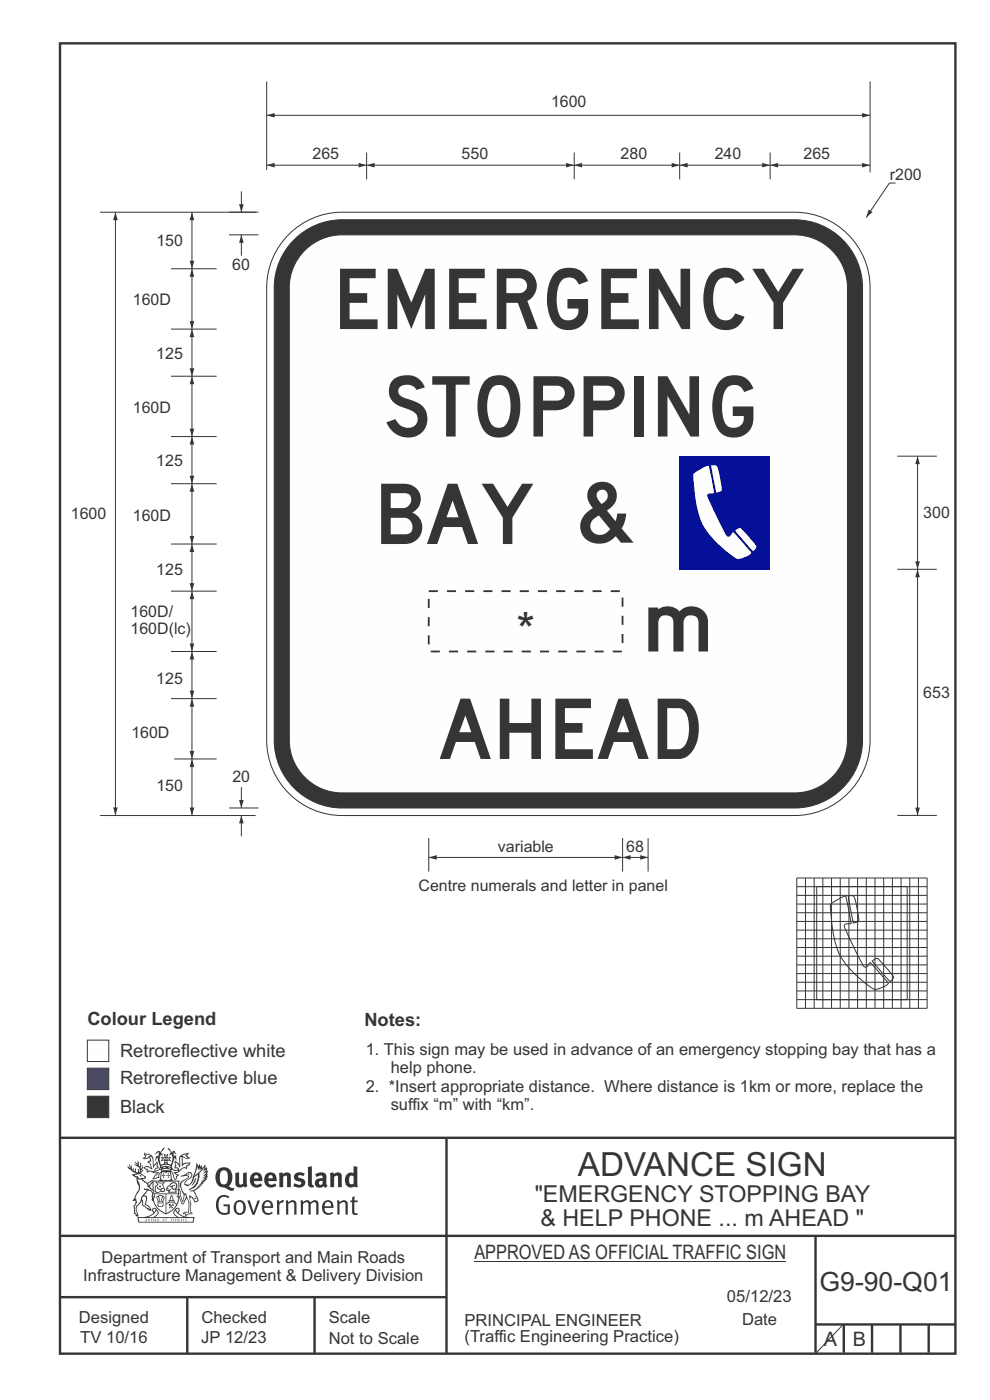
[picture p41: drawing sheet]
<svg xmlns="http://www.w3.org/2000/svg" width="210mm" height="297mm" viewBox="0 0 210 297" stroke-linecap="round" stroke-linejoin="round" font-family="sans-serif">
<defs><g id="words">
<g font-size="17.8" fill="#373435">
<text x="70.6" y="69.8">EMERGENCY</text>
<text x="81.3" y="92.6">STOPPING</text>
<text x="79.3" y="115.4">BAY &amp;</text>
<text x="136.3" y="138.2">m</text>
<text x="92.9" y="161">AHEAD</text>
</g>
<text font-size="10.2" fill="#373435" x="109.6" y="137.2">*</text>
<text font-size="7.1" fill="#373435" x="122.6" y="249.6">ADVANCE SIGN</text>
<text font-size="5.6" fill="#373435" x="173.8" y="274">G9-90-Q01</text>
<g font-size="4.9" fill="#373435">
<text x="113.4" y="255.1">&quot;EMERGENCY STOPPING BAY</text>
<text x="114.7" y="260.2">&amp; HELP PHONE ... m AHEAD &quot;</text>
</g>
<g font-size="4.2" fill="#373435">
<text x="100.6" y="267.2">APPROVED AS OFFICIAL TRAFFIC SIGN</text>
<text x="174.7" y="285.6">A</text>
<text x="180.9" y="285.6">B</text>
</g>
<g font-size="3.9" fill="#373435">
<text x="18.5" y="217.4">Colour Legend</text>
<text x="77.3" y="217.7">Notes:</text>
<text x="25.5" y="224.3">Retroreflective white</text>
<text x="25.5" y="230">Retroreflective blue</text>
<text x="25.5" y="236.2">Black</text>
</g>
<g font-size="3.5" fill="#373435">
<text x="77.6" y="223.8">1. This sign may be used in advance of an emergency stopping bay that has a</text>
<text x="82.9" y="227.7">help phone.</text>
<text x="77.6" y="231.6">2. *Insert appropriate distance. Where distance is 1km or more, replace the</text>
<text x="82.9" y="235.5">suffix “m” with “km”.</text>
<text x="21.6" y="267.9">Department of Transport and Main Roads</text>
<text x="17.7" y="271.8">Infrastructure Management &amp; Delivery Division</text>
<text x="16.7" y="280.6">Designed</text>
<text x="42.7" y="280.6">Checked</text>
<text x="69.7" y="280.6">Scale</text>
<text x="98.5" y="281.4">PRINCIPAL ENGINEER</text>
<text x="154.2" y="276.2">05/12/23</text>
<text x="157.4" y="281.2">Date</text>
<text x="17" y="284.8">TV 10/16</text>
<text x="42.7" y="284.8">JP 12/23</text>
<text x="69.7" y="285.2">Not to Scale</text>
<text x="98.5" y="284.8">(Traffic Engineering Practice)</text>
</g>
<g font-size="3.4" fill="#373435">
<text x="116.9" y="22.8">1600</text>
<text x="66.3" y="33.8">265</text>
<text x="97.9" y="33.8">550</text>
<text x="131.7" y="33.8">280</text>
<text x="151.6" y="33.8">240</text>
<text x="170.4" y="33.8">265</text>
<text x="188.8" y="38.2">r200</text>
<text x="33.2" y="52.2">150</text>
<text x="49.3" y="57.2">60</text>
<text x="28.2" y="64.6">160D</text>
<text x="33.2" y="76.1">125</text>
<text x="28.2" y="87.7">160D</text>
<text x="33.2" y="98.9">125</text>
<text x="15" y="110.2">1600</text>
<text x="28.2" y="110.5">160D</text>
<text x="195.9" y="110">300</text>
<text x="33.2" y="122">125</text>
<text x="27.7" y="130.8">160D/</text>
<text x="27.7" y="134.6">160D(lc)</text>
<text x="33.2" y="145">125</text>
<text x="195.9" y="148.1">653</text>
<text x="27.9" y="156.6">160D</text>
<text x="33.2" y="167.9">150</text>
<text x="49.3" y="165.9">20</text>
<text x="105.6" y="180.7">variable</text>
<text x="132.9" y="180.7">68</text>
<text x="88.8" y="189">Centre numerals and letter in panel</text>
</g>
</g></defs>
<g fill="none" stroke="#373435" stroke-width=".51">
<path d="M12.7 9.2h190v278h-190zM12.7 241.4h190M94.7 241.4v45.8M12.7 275.2h82M12.7 262.2h190.1M39.7 275.2v12M66.7 275.2v12M173 262.2v24.8M173 281h29.6M179 281v6M185 281v6M191 281v6"/>
<path d="M197 281v6"/>
</g>
<g fill="#373435">
<path d="M47 248.5a2.55 2.55 0 0 0 0 2.7l.3 .1a.81 .81 0 0 0 1-.9v-.6a1.04 1.04 0 0 0-1.1-1.5zM46.3 248.1a1.82 1.82 0 0 1 2.1-.2 1.82 1.82 0 0 1 .9 1.9 2.29 2.29 0 0 1-.8 1.9l.7 .3h.5l-.2 .6a2.87 2.87 0 0 1-2-.7 2.12 2.12 0 0 1-1.6-3.1z" fill-rule="evenodd"/>
<path d="M49.9 248.9l.8-.2v2a.46 .46 0 0 0 .3 .6 .46 .46 0 0 0 .6-.3v-2.1l.7-.2v2.4l.2 .5-.5 .4-.3-.3a1.02 1.02 0 0 1-1.2 .2 1.02 1.02 0 0 1-.6-1.1z" fill-rule="evenodd"/>
<path d="M54 249.5l-.1 .5h.9a.49 .49 0 0 0-.2-.6 .49 .49 0 0 0-.6 .1zM53.4 249.1a1.34 1.34 0 0 1 1.6-.2 1.34 1.34 0 0 1 .7 1.5v.2h-1.8a.77 .77 0 0 0 .5 .8 .77 .77 0 0 0 .9-.4l.3 .5a1.59 1.59 0 0 1-2 .2 1.59 1.59 0 0 1-.5-2z" fill-rule="evenodd"/>
<path d="M57.1 249.5l-.2 .5h1a.49 .49 0 0 0-.2-.6 .49 .49 0 0 0-.6 .1zM56.4 249.1a1.34 1.34 0 0 1 1.6-.2 1.34 1.34 0 0 1 .7 1.5v.2h-1.8a.77 .77 0 0 0 .5 .8 .77 .77 0 0 0 .9-.4l.4 .5a1.59 1.59 0 0 1-2.1 .2 1.59 1.59 0 0 1-.5-2z" fill-rule="evenodd"/>
<path d="M59.2 248.9l.7-.2 .1 .4a.95 .95 0 0 1 1-.3 .95 .95 0 0 1 .7 .8v2.3h-.8v-2.3a.46 .46 0 0 0-.8 .1v2.2h-.8z" fill-rule="evenodd"/>
<path d="M62.6 249.1a1.75 1.75 0 0 1 2-.1l-.2 .5-.6-.2a.43 .43 0 0 0-.6 .3l.4 .3a1.04 1.04 0 0 1 1.2 1.1 1.04 1.04 0 0 1-1.4 1l-1.2-.4 .3-.6 1 .4 .4-.4a.88 .88 0 0 0-1-.5l-.4-.2-.1-.4z" fill-rule="evenodd"/>
<path d="M65.3 247.6l.8-.2 .1 3.8 .3 .2 .1 .5a.88 .88 0 0 1-1-.1 .88 .88 0 0 1-.3-1z" fill-rule="evenodd"/>
<path d="M67.8 250.6a.43 .43 0 0 0-.1 .7 .43 .43 0 0 0 .7-.1v-.7zM66.8 249.2a1.7 1.7 0 0 1 2.4 .1v1.8l.3 .4-.4 .5-.5-.3a1.03 1.03 0 0 1-1.7-.2 1.03 1.03 0 0 1 .8-1.5h.7v-.4a.8 .8 0 0 0-1.2 .1z" fill-rule="evenodd"/>
<path d="M70 248.9l.7-.2 .1 .4a.95 .95 0 0 1 1-.3 .95 .95 0 0 1 .7 .8v2.3h-.8v-2.3a.46 .46 0 0 0-.8 .1v2.2h-.8z" fill-rule="evenodd"/>
<path d="M74.3 249.5a1.48 1.48 0 0 0 0 1.7h.5l.2-.1v-1.5l-.3-.2zM75 247.4l.8 .1 .1 4.4h-.7l-.1-.2a1.26 1.26 0 0 1-1.4 0 1.26 1.26 0 0 1-.5-1.3 1.29 1.29 0 0 1 .4-1.3 1.29 1.29 0 0 1 1.4-.2z" fill-rule="evenodd"/>
<path d="M46.4 253.9a1.72 1.72 0 0 1 2.3 0l-.3 .3a1.24 1.24 0 0 0-1.4-.2 1.24 1.24 0 0 0-.6 1.4 1.49 1.49 0 0 0 1.2 2l.7-.2v-1.3h-.8l-.1-.4h1.4v1.9a1.93 1.93 0 0 1-2.3 0 1.93 1.93 0 0 1-.7-2.2l.2-.7z" fill-rule="evenodd"/>
<path d="M50.4 255.1a1.65 1.65 0 0 0 .2 2.2 .99 .99 0 0 0 1-1.4 .78 .78 0 0 0-.4-.8 .78 .78 0 0 0-.8 0zM50 254.9a1.33 1.33 0 0 1 1.6-.1 1.33 1.33 0 0 1 .5 1.4 1.31 1.31 0 0 1-1.3 1.6 1.31 1.31 0 0 1-1.2-1.6v-.6z" fill-rule="evenodd"/>
<path d="M52.5 254.7l.5-.1 .8 2.6 .8-2.5h.5l-1.1 3h-.5z" fill-rule="evenodd"/>
<path d="M56.3 255.2l-.2 .7h1.3a.7 .7 0 0 0-.3-.8 .7 .7 0 0 0-.8 .1zM55.9 255a1.22 1.22 0 0 1 1.5-.2 1.22 1.22 0 0 1 .5 1.5h-1.8a.93 .93 0 0 0 .5 1 .93 .93 0 0 0 1.1-.2l.2 .3a1.43 1.43 0 0 1-1.8 .1 1.43 1.43 0 0 1-.6-1.7z" fill-rule="evenodd"/>
<path d="M58.7 254.7l.4-.1 .1 .5 .4-.4 .6-.1-.1 .6a.66 .66 0 0 0-.9 .6v1.9h-.4z" fill-rule="evenodd"/>
<path d="M60.6 254.8l.4-.2 .1 .5a.94 .94 0 0 1 1-.5 .94 .94 0 0 1 .8 .8v2.3h-.5l-.1-2.5a.81 .81 0 0 0-1.2 .3v2.2h-.4z" fill-rule="evenodd"/>
<path d="M63.7 254.7l.5-.1 .1 .5 .4-.3a.78 .78 0 0 1 1.2 .3 .9 .9 0 0 1 .9-.5 .9 .9 0 0 1 .8 .8v2.3h-.5l-.1-2.5a.67 .67 0 0 0-1.1 .3v2.2h-.5v-2.4l-.4-.2-.7 .4v2.2h-.5z" fill-rule="evenodd"/>
<path d="M69.1 255.2l-.2 .7h1.3a.7 .7 0 0 0-.3-.8 .7 .7 0 0 0-.8 .1zM68.7 255a1.22 1.22 0 0 1 1.5-.2 1.22 1.22 0 0 1 .5 1.5h-1.8a.93 .93 0 0 0 .4 1 .93 .93 0 0 0 1.2-.2l.2 .3a1.44 1.44 0 0 1-1.8 .1 1.44 1.44 0 0 1-.6-1.7z" fill-rule="evenodd"/>
<path d="M71.5 254.8l.4-.2 .1 .5a.94 .94 0 0 1 1-.5 .94 .94 0 0 1 .8 .8v2.3h-.5l-.1-2.5a.81 .81 0 0 0-1.2 .3v2.2h-.4z" fill-rule="evenodd"/>
<path d="M74.7 253.9l.5-.1v.9h.7l-.1 .4h-.6v2.1l.1 .2h.5l.1 .3a.75 .75 0 0 1-1.2-.6v-2h-.4v-.4h.4z" fill-rule="evenodd"/>
<path d="M30.8 244.9l1.1 .3-.9 .5h-.4l.6-.5zM31.8 245.5l.2-.1a2.44 2.44 0 0 1 .5 1.9l.1 .5 .6-1-.1 .6 .3 .3a.57 .57 0 0 0-.6 .8l-1-.2-.5 .2 .2-.5-.8-.3 .7-.1 .9 .5 .1-.1-.6-1.3-.2-.1 .5-.1zM30.7 244.4l-.1 .5 .2 .4-.6 .4a1.04 1.04 0 0 0 1.4-.1l.2 .6-.3 .1-.2 .4a.94 .94 0 0 1 .8 1.1l-.2-.1a1.16 1.16 0 0 0-1.5-.1l.3 .4 .4 .2 .1 .5 .2 .1 .1-.2a.94 .94 0 0 1 1.1 .3h.8l-1.2 1.2a1.13 1.13 0 0 0 1.2-.2l.4-.1v-.4l.4-.7a.83 .83 0 0 0-.6 1h-.3l-.7 .3 1.1-1.4-.5 .2-.5-.1 1.3-.5-.1-.2-.9 .4v-.3l.2-.2 .3 .1 .1-.3-.2-.4 .1-.6-.2-.3-.7 .9v-.7a1.42 1.42 0 0 0-1.6-1.8z" fill-rule="evenodd"/>
<path d="M38.5 245.3l.5-.3 .7-.1-.6 .3 .8 .5h-.3zM38.3 245.5h.2l.1 2a1.69 1.69 0 0 1 1.6-.7l-.8 .5 .1 .5a1.1 1.1 0 0 0-1.5 .6l-.1-.5-.2-.2h-.5l.3-.4-.3-.7a1.42 1.42 0 0 1 .9 1.1l.2-.1zM37.1 246.2l.1 1-.2 .3 .1 .5 .5-.1 .2 .2a.96 .96 0 0 1-1.2-.1l-.1 .1a1.06 1.06 0 0 0 1.3 .2v.1a.72 .72 0 0 1-.9 .2l.2 .5 .6 .2-.4 .2-.1 .7-.2-.4-.4-1.1-.4-.4 .4 .9a1.54 1.54 0 0 0 .7 1.2l.2-.3a.58 .58 0 0 1 .4-.7l.2-.2h-.3l-.5-.3 .9-.5a.93 .93 0 0 1 1.2-.5v.2l.2-.2 .1-.5a.99 .99 0 0 0 .7-.8l-1.3 .1-.3 .2-.1-1.4 .9 .4 .9-.3h-.4l-.5-.4 .4-.7-.6 .2a1.46 1.46 0 0 0-1.4 2.1l.1 .4-.3-.4z" fill-rule="evenodd"/>
<path d="M35.6 248.9l.2 .1-.1 .3 .4 .1-.4 .1v.5l-.1-.6h-.3l.3-.1z" fill-rule="evenodd"/>
<path d="M34.6 248.9l.2 .1v.3l.3 .1h-.3l-.1 .6v-.5l-.4-.1 .4-.1z" fill-rule="evenodd"/>
<path d="M34.3 248.8a.57 .57 0 0 1 .9 .2 .57 .57 0 0 1 .9-.2l.2 1.4h-.2a.57 .57 0 0 1-.9 0 .69 .69 0 0 1-1.1 0zM34.2 248.1l-.3 2.1-.1 .4h2.9l-.2-.4-.3-2.1h-.2v.3l-.8-.2-.8 .2v-.3z" fill-rule="evenodd"/>
<path d="M34.2 252.4a.3 .3 0 0 0 .6 0 .3 .3 0 0 0-.6 0zM33.3 251l.3 .3-.3 .3a.79 .79 0 0 0 0 1.3l.8-.2-.1-.3a.55 .55 0 0 1-.7-.6h.1l.2 .3 .3 .1 .8-.2-.4-.7 .4-.3-.7 .1zM33 250.7l1.1 .2 .9-.2-.4 .7 .4 1.1a.56 .56 0 0 1-.8 .3l-.2 .1a.73 .73 0 0 1-.9 .1 .73 .73 0 0 1-.3-.9v-.4l.6-.4z" fill-rule="evenodd"/>
<path d="M35.6 251.9l.7-.5a.58 .58 0 0 1 1-.1 .58 .58 0 0 1-.4 .9l-.3-.3a.43 .43 0 0 1 .6-.3v-.1a.57 .57 0 0 0-.8 .2l-.2-.1-.3 .1 .4 .2a.55 .55 0 0 0 .9 .4v.5h-1.3l.4-.3-.2-.2-.6 .1 .2-.2-.2-.1zM35.4 251.8l-.1 .2a.39 .39 0 0 0 .2 .6h.3l-.2 .4h1.9l-.1-.7a.86 .86 0 0 0-.1-1.4 .86 .86 0 0 0-1.3 .4z" fill-rule="evenodd"/>
<path d="M36 254.8h.8v.2h-.8zM36.4 253.8l.2 .8h-.4zM36.4 253.5l-.3 .5-.1 .6h-.2v.4l-.7 .4 .2 .2a1.48 1.48 0 0 1 2.1 .1l.2-.1-.6-.5v-.5h-.2l-.1-.6z" fill-rule="evenodd"/>
<path d="M35.8 255.4l.4 .1 .1 .3 .3-.2-.2-.2a.38 .38 0 0 1 .5 .5l-.2-.2-.3 .3 .4 .2-.4 .2-.1-.4-.4 .4-.1-.2 .4-.3-.1-.1-.2 .1z" fill-rule="evenodd"/>
<path d="M34.5 254h.2v.2l-.2 .6h-.2zM33.6 255.3h.9v.2a.55 .55 0 0 1-.8 .4v-.2l-.2-.1zM33.4 254h.2l.2 .8h-.2zM33.6 255h.8l.1 .1-.8 .1zM33.8 253.7h.5l-.2 1.1h-.1zM33.3 253.8l-.1 .3 .3 1.1a.48 .48 0 0 0-.1 .6 .48 .48 0 0 0 .5 .3l.5-.1a.49 .49 0 0 0 .2-.8l.3-1.1-.1-.3a1.42 1.42 0 0 0-1.5 0z" fill-rule="evenodd"/>
<path d="M33.7 251.5l.4 .1 .1 .3h-.3z" fill-rule="evenodd"/>
<path d="M41.3 250.1l.3-.2-.2 .9-.6 .7h-.2l.5-.7z" fill-rule="evenodd"/>
<path d="M39.7 249l.3-.2 .5 .2a.88 .88 0 0 1-.6 1.1 1.22 1.22 0 0 0-.8 1.3l.5 .2a.72 .72 0 0 0 .9-.4l.5-.8 .2-.6 .8-.6v.3a2.85 2.85 0 0 1-2 2.8l.1 .1a2.13 2.13 0 0 0 1.9-1.5v-.2a2.01 2.01 0 0 0 .3-1.8l1.1-1.3-.4 1 .7-.5-.7 1 .8-.4-.8 .8 .7-.1-.9 .5 .8-.1-.8 .4h.8l-.9 .3 .3 .2h-.4l.2 .3h-.3l.1 .3h-.4l.2 .3h-.2a2.16 2.16 0 0 1-2 1l.1 .2h.4a.76 .76 0 0 1 .7 .7l.5 1.2-.6 .2a1.45 1.45 0 0 0-1.1-1.3l.2 1.8-.1 1.8 .4 .3a1.07 1.07 0 0 0-1.2 .4v-.3l-.5-.2a.87 .87 0 0 1 1.1-.1v-.7a4.4 4.4 0 0 0-.6-3.1v-.3h-.3a2.16 2.16 0 0 1-.7-2.2l.3-.3 1.2-.8a.55 .55 0 0 0-.4-.8zM37.8 252.4a.76 .76 0 0 1 .3 1.1l.6 1.6 .4-1.7 .2 .1a.61 .61 0 0 1-.1 .9l-.3 .9h-.2l-.7-1.6-.3 .1a1.18 1.18 0 0 0 .1-1.4zM41.8 247.5l.2 .8 .3-.6v.6l.4-.5a1.9 1.9 0 0 1-1.1 1.4l-.4 .3zM38.3 249.6l1.3-.1 .2 .1v.3l-.5 .3a1.26 1.26 0 0 0-.9 1.9l.2 .6a1.84 1.84 0 0 1 .1 2.1l-.4-1.3a.96 .96 0 0 0-.4-1.3l-.4 .3a.78 .78 0 0 1 0 1.2l.1 .3h.4l.4 1.1a.38 .38 0 0 0 .2 .4 .38 .38 0 0 0 .4-.1l.6-1.2a2.94 2.94 0 0 1 .4 2.5l-.1 .5-.8-.1-.3 .4v.2l.4-.1 .1 .4 .2 .1a1.02 1.02 0 0 1 1.3-.5v-.4l-.3-.1 .1-1.8-.3-1.3 .1 .1a1.14 1.14 0 0 1 .8 .9 .63 .63 0 0 0 .8-.2 .63 .63 0 0 0-.1-.9l-.7-1.2 .9-.6 .2-.3 .3-.1-.1-.2h.4l-.1-.3h.3l-.1-.3 .5-.1-.2-.2 .6-.4v-.2h-.2l.4-.5-.3 .1 .3-.6-.4 .1 .4-.5v-.3l-.3 .2 .2-.6-.1-.3-.4 .3v-.8l-.6 .8-.2-.7-.2 .4-.3-.7-.1 .6-.5-.8-.1 1.4-.6 1.9a1.81 1.81 0 0 1-1 1.4l-.6-.2a1.75 1.75 0 0 1 1.1-1.2 .75 .75 0 0 0 .1-1.3 .75 .75 0 0 0-1.1 .5z" fill-rule="evenodd"/>
<path d="M41.2 254.1h.3l.2 .3h-.4z" fill-rule="evenodd"/>
<path d="M29.4 258.4h11.6l-.1 .8h-11.4zM31.4 258.2l.4-.1a2.48 2.48 0 0 0 1.4-1.3l.3 .5-.5 .6-.5 .3zM32.5 256.6l.3-.2 .2 .2-.3 .6zM37.2 256.8a2.65 2.65 0 0 0 1.8 1.4h-1.1l-.5-.3-.5-.6zM37.4 256.6l.2-.2 .3 .2-.3 .6zM29.2 258.2l.1 1.2h11.8l.2-1.1-.2-.1a4.1 4.1 0 0 1-3.3-.9l.3-.4-.1-.5a1.06 1.06 0 0 0-1.3 .9l.2 .4 .6 .5h-4.7l.3-.1a.84 .84 0 0 0 .6-.7 .84 .84 0 0 0-.5-.9l-.3-.2-.5 .1-.1 .5 .3 .4a4.2 4.2 0 0 1-3.4 .9z" fill-rule="evenodd"/>
<path d="M31 258.7l.1 .2h-.2zM31 258.6l-.3 .5 .4-.1 .2 .1z" fill-rule="evenodd"/>
<path d="M31.4 258.6h.2v.4a.25 .25 0 0 0 .2-.1 .25 .25 0 0 0-.1-.3h.1a.29 .29 0 0 1 0 .4 .29 .29 0 0 1-.4 0 .29 .29 0 0 1 0-.4z" fill-rule="evenodd"/>
<path d="M32.2 258.6a.22 .22 0 0 1 .3 .2 .22 .22 0 0 1-.3 .2zM32 258.6l.1 .5a.33 .33 0 0 0 .4-.1 .33 .33 0 0 0 0-.4 .33 .33 0 0 0-.5 0z" fill-rule="evenodd"/>
<path d="M32.9 258.7l.1 .2h-.2zM32.9 258.6l-.2 .5 .3-.1 .2 .1z" fill-rule="evenodd"/>
<path d="M33.3 258.6h.2l.1 .2 .2-.2-.2 .2 .2 .3-.3-.2v.2h-.2l.2-.3z" fill-rule="evenodd"/>
<path d="M34.7 258.7l.1 .2h-.2zM34.7 258.6l-.3 .5 .4-.1 .2 .1z" fill-rule="evenodd"/>
<path d="M35 258.6h.5h-.2v.5h-.2l.1-.5z" fill-rule="evenodd"/>
<path d="M36.2 258.6h.3h-.1v.2h.1h-.1v.3h-.2z" fill-rule="evenodd"/>
<path d="M36.7 258.6h.2v.5h-.2z" fill-rule="evenodd"/>
<path d="M37.3 258.6a.22 .22 0 0 1 .3 .2 .22 .22 0 0 1-.3 .2zM37.1 258.6v.5a.33 .33 0 0 0 .5-.1 .33 .33 0 0 0 0-.4 .33 .33 0 0 0-.5 0z" fill-rule="evenodd"/>
<path d="M37.8 258.6h.4h-.2v.2h.1h-.1v.2l.2 .1h-.4z" fill-rule="evenodd"/>
<path d="M38.4 258.6h.2l-.1 .4 .2 .1h-.3z" fill-rule="evenodd"/>
<path d="M38.9 258.6h.2v.5h-.2z" fill-rule="evenodd"/>
<path d="M39.3 258.6h.2l-.1 .1 .2 .2-.2 .2h-.1v-.2l.2 .1z" fill-rule="evenodd"/>
<path d="M34.2 247.4a1.51 1.51 0 0 1 2.1 .2 2.67 2.67 0 0 0-2.1 0zM35.7 247.6l.5 .2v.2l-.4-.1zM34.6 247.7l.5-.1 .1 .2h-.4zM34.1 247.9l.2 .1-.3 .1zM35 246.9l.2-.2 .3 .2zM34.9 245.7h.2v.3h-.2zM35 245.1l.2 .2 .2-.2-.1 .4h-.2zM35.1 246.3h.2l.1 .4-.2-.2-.2 .2zM35.3 245.7h.2v.3h-.2zM34.4 245.7l.3 .1 .1 .2-.4 .1 .2-.2zM35.7 245.8l.3-.1-.2 .2 .2 .2-.4-.1zM32.7 244.9l1-.5-.1 1-.2-.2-.3 .2-.3 1.1 .5-1 .3 .9a1.84 1.84 0 0 1 .2 1.7l.4 .1a2.48 2.48 0 0 1 2.2 .1l.2-.3-.2-.7 .7-1.7 .4 .6-.2-1-.2-.1-.2 .3v-.9l.6 .4-.6-.8-.3 .1-.1 .4-.5-.8-.5-.3 .2 .4 .6 .6-.5 .7 .5-.3a2.06 2.06 0 0 1-.1 2.2l-.5-.2-.2-.6 .2-.1 .7 .2-.4-.5 .4-.5-.7 .2-.2-.2 .2-.7-.5 .4-.5-.4 .2 .7-.2 .2-.7-.2 .4 .5-.4 .5 .8-.2 .1 .1-.2 .6-.5 .2a2.02 2.02 0 0 1 0-2.2l.3 .5-.1-.6-.3-.1 .8-1.3-.4 .4-.5 .7-.2-.3a.8 .8 0 0 0-.8 .5z" fill-rule="evenodd"/>
<path d="M29.2 250.1l.3 .2a.61 .61 0 0 1 .8 .3l.3 .2a.8 .8 0 0 1 .6 1l.4 .1 .6 .5a1 1 0 0 1 .4 1.1l-.1 .7v-.5h-.1a.96 .96 0 0 0-.8-1.3l-.2-.2h-.7l-.1-.1-.1 .1 .1 .3h.6l-1.2 1.4-.2 .9-.4 .6a1.33 1.33 0 0 0-.5 1.8l.2 .5a1.26 1.26 0 0 1-.5-1.4l-.1-.4a1.56 1.56 0 0 0 .4-1.7l-.3 .2 .2-.5a3.2 3.2 0 0 0 .7-3zM30.4 253.9h.4a2.06 2.06 0 0 1-.1 1.6l.7 .5 .4 .4-.6-.1-.8-.6-.1-.9a.51 .51 0 0 1 .1-.9zM28.6 249.3a1.52 1.52 0 0 1 2.1 .6l-1.1 .1-.2-.1-.1-.4-.5 .1zM27.5 247v.8l-.3-.4-.1 .1a3.1 3.1 0 0 0 1.9 1.5l-1 .1 .5 .6 .5 .1 .1 1.1a1.84 1.84 0 0 1-.3 2.5l-.4 .9-.3 .4 .2 .1 .4-.1 .1 .4-.2 .5-.3 .2 .1 1.8 .2-.1 .3 .6h.1l.5-.1-.2-.5a1.3 1.3 0 0 1-.1-1.7l.9-1 .2 1.1 .5 .2 .5 .5 .1-.1 .2 .4 .5-.1a1.85 1.85 0 0 0-1.2-1.4l.1-.2a1.39 1.39 0 0 0 0-1.5l-.5-.1 .5-.5a.66 .66 0 0 1 .9-.4 .66 .66 0 0 1 .3 .9l-.1 .4 .2-.1v.2l-.1 .3 .2 .5 .1-.3a2.24 2.24 0 0 0 .1-2.2 .73 .73 0 0 1-.7-.7 .73 .73 0 0 1 .6-.7v-.2a.94 .94 0 0 0-.9 .8 .48 .48 0 0 1-.1-.5 .48 .48 0 0 1 .5-.3l.5-.3a.51 .51 0 0 0-.8 .2l-.4 .3-1.1-.8 .6-.1 .2-.5-1.2-.7 .5-.4v-.4l-.4 .4v-.2a.69 .69 0 0 0 .2-1v.5l-.2 .2v-1.1l-.3-.2 .1 .6-.1 .2-.4-1.2v.6l-.6-.3 .5 .6-.6-.2 .3 .3a1 1 0 0 1 .7 1.5l-.2-.8v.8l-.5-.2v-.7l-.2 .6-.2-.1-.1-.6-.2 .4-.2-.2 .1-.7-.2 .5z" fill-rule="evenodd"/>
<path d="M29.6 249.5l.2-.2 .3 .3z" fill-rule="evenodd"/>
<path d="M32.4 250.5h5.6v2l-.2-.1v-1.7h-5.2v2.5h5.2v-.8l.1 .2-.1 1.1v-.3h-2.5v4a4.1 4.1 0 0 0 2.6-3.6l.1-.1a4 4 0 0 1-2.8 3.9 4.2 4.2 0 0 1-2.8-4.7l.1 1.3 .1-.2a3.8 3.8 0 0 0 2.5 3.4v-4h-2.5l-.2-.9z" fill-rule="evenodd"/>
<circle cx="40" cy="249.1" r=".17"/>
</g>
<path d="M18.5 226.6h4.6v4.6h-4.6z" fill-rule="evenodd" fill="#3e4095" stroke="#373435" stroke-width=".21"/>
<path d="M18.5 232.6h4.6v4.5h-4.6z" fill-rule="evenodd" fill="#373435" stroke="#373435" stroke-width=".21"/>
<path d="M18.5 220.7h4.6v4.5h-4.6z" fill-rule="evenodd" fill="#fefefe" stroke="#373435" stroke-width=".21"/>
<g fill="none" stroke="#373435" stroke-width=".21">
<path d="M56.6 17.3v18.8M184.6 17.3v19.3M56.6 24.5h128M169 186.3h27.7v27.6h-27.7zM169 199.2h27.7M169 197.3h27.7M169 195.5h27.7M169 193.7h27.7M169 191.8h27.7M169 190h27.7M169 188.1h27.7M170.9 186.3v27.6"/>
<path d="M172.7 186.3v27.6M173.2 188.1h19.2v24h-19.2zM174.6 186.3v27.6M176.1 191.9l1.5-1a2.71 2.71 0 0 1 1.8-.7l1.2 5.7-.9 .1a.56 .56 0 0 0-.6 .5l2.6 5.6 1.6 3a.9 .9 0 0 0 1.1-.7l.2-.2 .2 .2 3.7 4.2a3.9 3.9 0 0 1-3.2 1.2 22.1 22.1 0 0 1-7.4-7.6 33.7 33.7 0 0 1-1.8-10.3zM176.4 186.3v27.6M178.2 186.3v27.6M179.9 190.1h1.2a15.7 15.7 0 0 1 1 5.3l-1.1 .4zM180.1 186.3v27.6M181.9 186.3v27.6M183.8 186.3v27.6M185.6 186.3v27.6M187.5 186.3v27.6"/>
<path d="M189.3 186.3v27.6M191.1 186.3v27.6M193 186.3v27.6M194.8 186.3v27.6M169 212.1h27.7M169 210.2h27.7M169 208.4h27.7M169 206.6h27.7M169 204.7h27.7M169 202.9h27.7M169 201h27.7M185 203.9a.95 .95 0 0 1 1.5-.2l2.9 3.3a.7 .7 0 0 1-.3 1l-.3 .3-.2-.3z"/>
</g>
<g fill="#373435">
<path d="M56.6 24.5l1.7-.5v1z"/>
<path d="M182.9 24l1.7 .5-1.7 .5z"/>
</g>
<path d="M190 38.8h-1.3l-5 7.3" fill="none" stroke="#373435" stroke-width=".21"/>
<path d="M184.3 44.5l.8 .5-1.4 1.1z" fill="#373435"/>
<path d="M190.3 96.8h8.4M190.3 120.8h8.4M194.6 120.8v52.2M190.3 173h8.4" fill="none" stroke="#373435" stroke-width=".21"/>
<g fill="#373435">
<path d="M194.2 171.3h.9l-.5 1.7z"/>
<path d="M194.6 120.8l.5 1.7h-.9z"/>
</g>
<path d="M194.6 96.8v24" fill="none" stroke="#373435" stroke-width=".21"/>
<g fill="#373435">
<path d="M194.2 119.1h.9l-.5 1.7z"/>
<path d="M194.6 96.8l.5 1.7h-.9z"/>
</g>
<path d="M56.6 35h21.2" fill="none" stroke="#373435" stroke-width=".21"/>
<g fill="#373435">
<path d="M56.6 35l1.7-.4v.9z"/>
<path d="M76.1 34.6l1.7 .4-1.7 .5z"/>
</g>
<path d="M163.4 35h21.2" fill="none" stroke="#373435" stroke-width=".21"/>
<g fill="#373435">
<path d="M163.4 35l1.7-.4v.9z"/>
<path d="M182.9 34.6l1.7 .4-1.7 .5z"/>
</g>
<path d="M77.8 35h44M77.8 32.4v5.7M121.8 32.4v5.7M144.2 32.4v5.7M163.4 32.4v5.7" fill="none" stroke="#373435" stroke-width=".21"/>
<g fill="#373435">
<path d="M77.8 35l1.7-.4v.9z"/>
<path d="M120.1 34.6l1.7 .4-1.7 .5z"/>
</g>
<path d="M121.8 35h22.4" fill="none" stroke="#373435" stroke-width=".21"/>
<g fill="#373435">
<path d="M121.8 35l1.7-.4v.9z"/>
<path d="M142.5 34.6l1.7 .4-1.7 .5z"/>
</g>
<path d="M144.2 35h19.2" fill="none" stroke="#373435" stroke-width=".21"/>
<g fill="#373435">
<path d="M144.2 35l1.7-.4v.9z"/>
<path d="M161.7 34.6l1.7 .4-1.7 .5z"/>
</g>
<path d="M61.3 49.7a16 16 0 0 1 11.3-4.7h96a16 16 0 0 1 16 16v96a16 16 0 0 1-16 16h-96a16 16 0 0 1-16-16v-96a16 16 0 0 1 4.7-11.3z" fill-rule="evenodd" fill="#fefefe" stroke="#373435" stroke-width=".21"/>
<path d="M62.4 50.9a14.4 14.4 0 0 1 10.2-4.3h96a14.4 14.4 0 0 1 14.4 14.4v96a14.4 14.4 0 0 1-14.4 14.4h-96a14.4 14.4 0 0 1-14.4-14.4v-96a14.4 14.4 0 0 1 4.2-10.1z" fill-rule="evenodd" fill="#373435" stroke="#353536" stroke-width=".21"/>
<path d="M64.7 53.1a11.2 11.2 0 0 1 7.9-3.3h96a11.2 11.2 0 0 1 11.2 11.2v96a11.2 11.2 0 0 1-11.2 11.2h-96a11.2 11.2 0 0 1-11.2-11.2v-96a11.2 11.2 0 0 1 3.3-7.9z" fill-rule="evenodd" fill="#fefefe" stroke="#373435" stroke-width=".21"/>
<path d="M144.2 96.8h19.2v24h-19.2z" fill-rule="evenodd" fill="#060f98"/>
<path d="M147.1 100.5l1.4-.9a2.71 2.71 0 0 1 1.9-.7l1.1 5.7-.9 .1a.56 .56 0 0 0-.6 .5l2.6 5.6 1.6 3a.9 .9 0 0 0 1.2-.8l.1-.1 .3 .2 3.6 4.1a3.9 3.9 0 0 1-3.2 1.3 22.1 22.1 0 0 1-7.3-7.6 33.7 33.7 0 0 1-1.8-10.4zM150.8 98.7l1.2 .1a15.7 15.7 0 0 1 1.1 5.3l-1.2 .4zM155.9 112.6a.95 .95 0 0 1 1.6-.2l2.8 3.3a.7 .7 0 0 1-.3 1l-.2 .2-.3-.2z" fill-rule="evenodd" fill="#fefefe"/>
<g fill="none" stroke="#373435" stroke-width=".21">
<path d="M36.3 57h9.7M48.6 49.8h6.2M54.8 45h-33.6M36.3 79.8h9.7M36.3 69.8h9.7M36.3 92.6h9.7M36.3 115.4h9.7M36.3 102.6h9.7M36.3 138.2h9.7M36.3 125.4h9.7M36.3 148.2h9.7M21.2 173h33"/>
<path d="M37 161h9M40.7 161v12M48.6 171.4h6.2"/>
</g>
<g fill="#373435">
<path d="M40.2 171.3h1l-.5 1.7z"/>
<path d="M40.7 161l.5 1.7h-1z"/>
</g>
<path d="M24.5 45v128" fill="none" stroke="#373435" stroke-width=".21"/>
<g fill="#373435">
<path d="M24 171.3h1l-.5 1.7z"/>
<path d="M24.5 45l.5 1.7h-1z"/>
</g>
<path d="M40.7 45v12" fill="none" stroke="#373435" stroke-width=".21"/>
<g fill="#373435">
<path d="M40.2 55.3h1l-.5 1.7z"/>
<path d="M40.7 45l.5 1.7h-1z"/>
</g>
<path d="M40.7 138.2v10" fill="none" stroke="#373435" stroke-width=".21"/>
<g fill="#373435">
<path d="M40.2 146.5h1l-.5 1.7z"/>
<path d="M40.7 138.2l.5 1.7h-1z"/>
</g>
<path d="M40.7 115.4v10" fill="none" stroke="#373435" stroke-width=".21"/>
<g fill="#373435">
<path d="M40.2 123.7h1l-.5 1.7z"/>
<path d="M40.7 115.4l.5 1.7h-1z"/>
</g>
<path d="M40.7 92.6v10" fill="none" stroke="#373435" stroke-width=".21"/>
<g fill="#373435">
<path d="M40.2 100.9h1l-.5 1.7z"/>
<path d="M40.7 92.6l.5 1.7h-1z"/>
</g>
<path d="M40.7 69.8v10" fill="none" stroke="#373435" stroke-width=".21"/>
<g fill="#373435">
<path d="M40.2 78.1h1l-.5 1.7z"/>
<path d="M40.7 69.8l.5 1.7h-1z"/>
</g>
<path d="M40.7 148.2v12.8" fill="none" stroke="#373435" stroke-width=".21"/>
<g fill="#373435">
<path d="M40.2 159.3h1l-.5 1.7z"/>
<path d="M40.7 148.2l.5 1.7h-1z"/>
</g>
<path d="M40.7 125.4v12.8" fill="none" stroke="#373435" stroke-width=".21"/>
<g fill="#373435">
<path d="M40.2 136.5h1l-.5 1.7z"/>
<path d="M40.7 125.4l.5 1.7h-1z"/>
</g>
<path d="M40.7 102.6v12.8" fill="none" stroke="#373435" stroke-width=".21"/>
<g fill="#373435">
<path d="M40.2 113.7h1l-.5 1.7z"/>
<path d="M40.7 102.6l.5 1.7h-1z"/>
</g>
<path d="M40.7 79.8v12.8" fill="none" stroke="#373435" stroke-width=".21"/>
<g fill="#373435">
<path d="M40.2 90.9h1l-.5 1.7z"/>
<path d="M40.7 79.8l.5 1.7h-1z"/>
</g>
<path d="M40.7 57v12.8" fill="none" stroke="#373435" stroke-width=".21"/>
<g fill="#373435">
<path d="M40.2 68.1h1l-.5 1.7z"/>
<path d="M40.7 57l.5 1.7h-1z"/>
</g>
<path d="M51.2 167v4.4" fill="none" stroke="#373435" stroke-width=".21"/>
<path d="M50.7 169.7h1l-.5 1.7z" fill="#373435"/>
<path d="M51.2 40.6v4.4" fill="none" stroke="#373435" stroke-width=".21"/>
<path d="M50.7 43.3h1l-.5 1.7z" fill="#373435"/>
<path d="M51.2 173v4.4" fill="none" stroke="#373435" stroke-width=".21"/>
<path d="M51.2 173l.5 1.7h-1z" fill="#373435"/>
<path d="M51.2 49.8v4.5" fill="none" stroke="#373435" stroke-width=".21"/>
<path d="M51.2 49.8l.5 1.7h-1z" fill="#373435"/>
<path d="M90.9 125.4h41.2v12.8h-41.2z" fill="none" stroke="#373435" stroke-width=".39" stroke-dasharray="1.9 1.9" stroke-linecap="butt"/>
<path d="M90.9 177.8v7.1M132.1 177.8v7.1M137.5 177.8v7.1M90.9 181.9h41.2" fill="none" stroke="#373435" stroke-width=".21"/>
<g fill="#373435">
<path d="M90.9 181.9l1.7-.5v1z"/>
<path d="M130.4 181.4l1.7 .5-1.7 .5z"/>
</g>
<path d="M132.1 181.9h5.4" fill="none" stroke="#373435" stroke-width=".21"/>
<g fill="#373435">
<path d="M132.1 181.9l1.7-.5v1z"/>
<path d="M135.8 181.4l1.7 .5-1.7 .5z"/>
</g>
<path d="M100.6 267.7h66.2M178.7 281.2l-5.7 5.9" fill="none" stroke="#373435" stroke-width=".21"/>
<use href="#words"/>
</svg>
